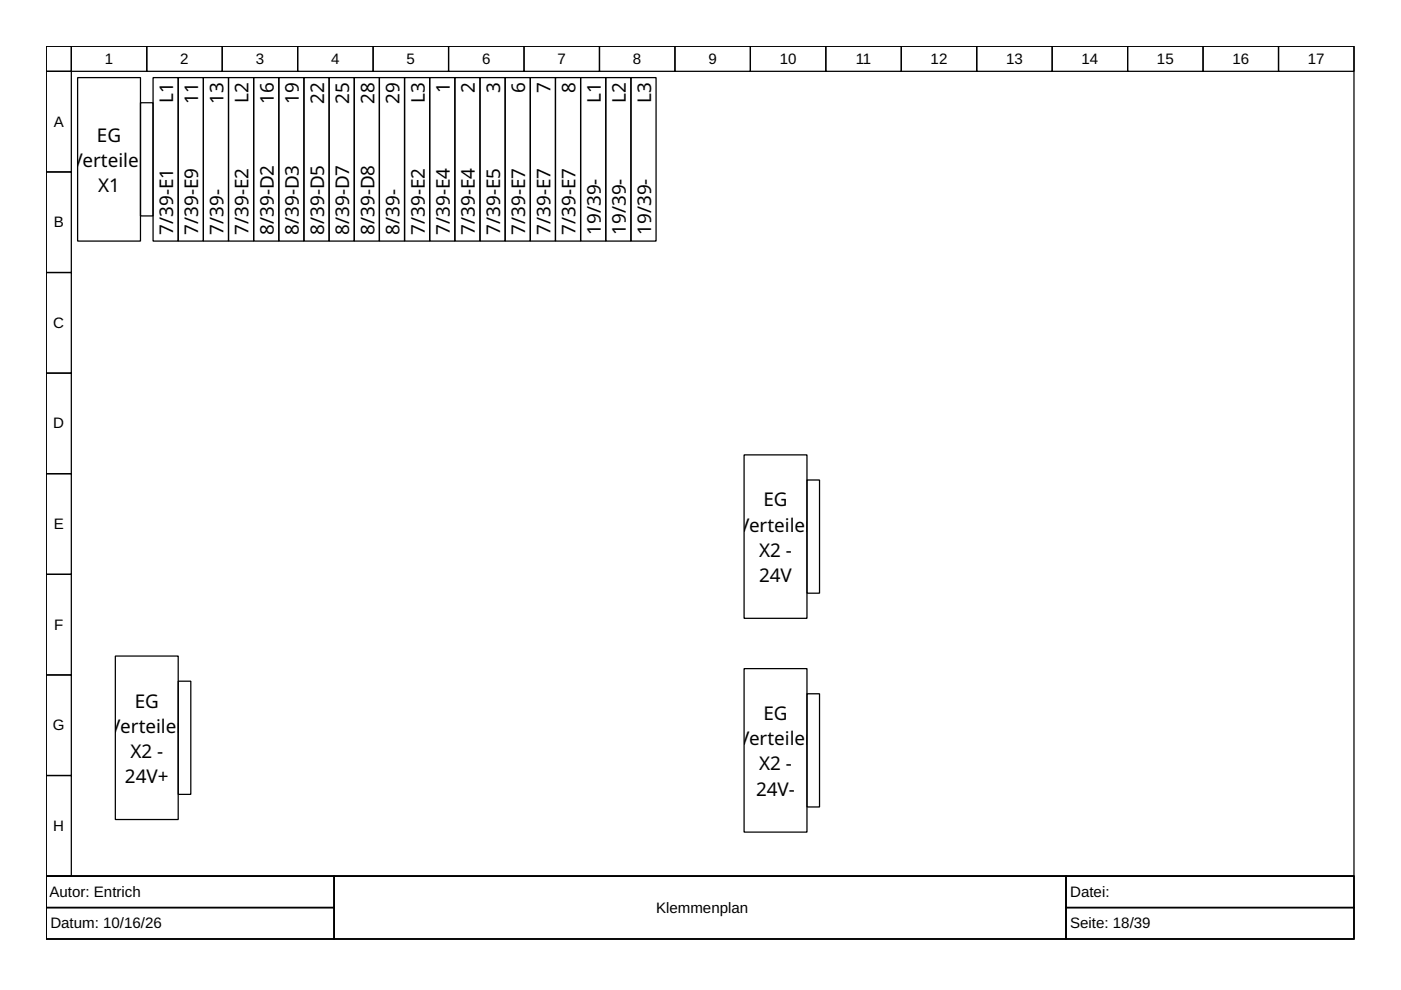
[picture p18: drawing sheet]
<svg xmlns="http://www.w3.org/2000/svg" width="297mm" height="210mm" viewBox="0 0 297 210" stroke-linecap="round" stroke-linejoin="round" font-family="sans-serif">
<defs><g id="words">
<g font-size="4">
<text x="36.7" y="21.9" transform="rotate(-90 36.7 21.9)">L1</text>
<text x="42.1" y="22.1" transform="rotate(-90 42.1 22.1)">11</text>
<text x="47.4" y="22.1" transform="rotate(-90 47.4 22.1)">13</text>
<text x="52.7" y="21.9" transform="rotate(-90 52.7 21.9)">L2</text>
<text x="58" y="22.1" transform="rotate(-90 58 22.1)">16</text>
<text x="63.4" y="22.1" transform="rotate(-90 63.4 22.1)">19</text>
<text x="68.7" y="22.1" transform="rotate(-90 68.7 22.1)">22</text>
<text x="74" y="22.1" transform="rotate(-90 74 22.1)">25</text>
<text x="79.4" y="22.1" transform="rotate(-90 79.4 22.1)">28</text>
<text x="84.7" y="22.1" transform="rotate(-90 84.7 22.1)">29</text>
<text x="90" y="21.9" transform="rotate(-90 90 21.9)">L3</text>
<text x="95.4" y="19.8" transform="rotate(-90 95.4 19.8)">1</text>
<text x="100.7" y="19.8" transform="rotate(-90 100.7 19.8)">2</text>
<text x="106" y="19.8" transform="rotate(-90 106 19.8)">3</text>
<text x="111.4" y="19.8" transform="rotate(-90 111.4 19.8)">6</text>
<text x="116.7" y="19.8" transform="rotate(-90 116.7 19.8)">7</text>
<text x="122" y="19.8" transform="rotate(-90 122 19.8)">8</text>
<text x="127.4" y="21.9" transform="rotate(-90 127.4 21.9)">L1</text>
<text x="132.7" y="21.9" transform="rotate(-90 132.7 21.9)">L2</text>
<text x="138" y="21.9" transform="rotate(-90 138 21.9)">L3</text>
<text x="15.2" y="35.4">V</text>
<text x="17.5" y="35.4">erteiler</text>
<text x="20.6" y="30.1">EG</text>
<text x="20.8" y="40.7">X1</text>
<text x="36.7" y="49.8" transform="rotate(-90 36.7 49.8)">7/39-E1</text>
<text x="42.1" y="49.8" transform="rotate(-90 42.1 49.8)">7/39-E9</text>
<text x="47.4" y="49.8" transform="rotate(-90 47.4 49.8)">7/39-</text>
<text x="52.7" y="49.8" transform="rotate(-90 52.7 49.8)">7/39-E2</text>
<text x="58" y="49.8" transform="rotate(-90 58 49.8)">8/39-D2</text>
<text x="63.4" y="49.8" transform="rotate(-90 63.4 49.8)">8/39-D3</text>
<text x="68.7" y="49.8" transform="rotate(-90 68.7 49.8)">8/39-D5</text>
<text x="74" y="49.8" transform="rotate(-90 74 49.8)">8/39-D7</text>
<text x="79.4" y="49.8" transform="rotate(-90 79.4 49.8)">8/39-D8</text>
<text x="84.7" y="49.8" transform="rotate(-90 84.7 49.8)">8/39-</text>
<text x="90" y="49.8" transform="rotate(-90 90 49.8)">7/39-E2</text>
<text x="95.4" y="49.8" transform="rotate(-90 95.4 49.8)">7/39-E4</text>
<text x="100.7" y="49.8" transform="rotate(-90 100.7 49.8)">7/39-E4</text>
<text x="106" y="49.8" transform="rotate(-90 106 49.8)">7/39-E5</text>
<text x="111.4" y="49.8" transform="rotate(-90 111.4 49.8)">7/39-E7</text>
<text x="116.7" y="49.8" transform="rotate(-90 116.7 49.8)">7/39-E7</text>
<text x="122" y="49.8" transform="rotate(-90 122 49.8)">7/39-E7</text>
<text x="127.4" y="49.8" transform="rotate(-90 127.4 49.8)">19/39-</text>
<text x="132.7" y="49.8" transform="rotate(-90 132.7 49.8)">19/39-</text>
<text x="138" y="49.8" transform="rotate(-90 138 49.8)">19/39-</text>
<text x="161.9" y="107.4">EG</text>
<text x="156.5" y="112.7">V</text>
<text x="158.8" y="112.7">erteiler</text>
<text x="160.9" y="118">X2 -</text>
<text x="160.9" y="123.4">24V</text>
<text x="23.2" y="155.4">V</text>
<text x="25.5" y="155.4">erteiler</text>
<text x="28.6" y="150">EG</text>
<text x="161.9" y="152.7">EG</text>
<text x="27.6" y="160.7">X2 -</text>
<text x="156.5" y="158">V</text>
<text x="158.8" y="158">erteiler</text>
<text x="26.5" y="166">24V+</text>
<text x="160.9" y="163.4">X2 -</text>
<text x="160.3" y="168.7">24V-</text>
</g>
<g font-size="3.2">
<text x="22.2" y="13.5">1</text>
<text x="38.2" y="13.5">2</text>
<text x="54.2" y="13.5">3</text>
<text x="70.2" y="13.5">4</text>
<text x="86.2" y="13.5">5</text>
<text x="102.2" y="13.5">6</text>
<text x="118.2" y="13.5">7</text>
<text x="134.2" y="13.5">8</text>
<text x="150.2" y="13.5">9</text>
<text x="165.3" y="13.5">10</text>
<text x="181.4" y="13.5">11</text>
<text x="197.3" y="13.5">12</text>
<text x="213.3" y="13.5">13</text>
<text x="229.3" y="13.5">14</text>
<text x="245.3" y="13.5">15</text>
<text x="261.3" y="13.5">16</text>
<text x="277.3" y="13.5">17</text>
<text x="11.4" y="26.9">A</text>
<text x="11.4" y="48.2">B</text>
<text x="11.3" y="69.5">C</text>
<text x="11.3" y="90.8">D</text>
<text x="11.4" y="112.2">E</text>
<text x="11.5" y="133.5">F</text>
<text x="11.2" y="154.8">G</text>
<text x="11.3" y="176.2">H</text>
<text x="10.5" y="190.2">Autor: Entrich</text>
<text x="226.9" y="190.2">Datei:</text>
<text x="10.7" y="196.8">Datum: 10/16/26</text>
<text x="139.1" y="193.5">Klemmenplan</text>
<text x="226.9" y="196.8">Seite: 18/39</text>
</g>
</g></defs>
<g fill="none" stroke="#000" stroke-width=".27">
<path d="M9.8 9.8h277.3v176h-277.3zM9.8 9.8h5.3v5.3h-5.3zM9.8 15.1h5.3v21.4h-5.3zM15.1 9.8h16v5.3h-16zM16.5 16.5h13.3v34.6h-13.3zM31.1 9.8h16v5.3h-16zM32.5 16.5h5.3v34.6h-5.3zM37.8 16.5h5.3v34.6h-5.3zM43.1 16.5h5.3v34.6h-5.3zM47.1 9.8h16v5.3h-16zM48.4 16.5h5.4v34.6h-5.4zM53.8 16.5h5.3v34.6h-5.3z"/>
<path d="M59.1 16.5h5.3v34.6h-5.3zM63.1 9.8h16v5.3h-16zM64.4 16.5h5.4v34.6h-5.4zM69.8 16.5h5.3v34.6h-5.3zM75.1 16.5h5.3v34.6h-5.3zM79.1 9.8h16v5.3h-16zM80.4 16.5h5.4v34.6h-5.4zM85.8 16.5h5.3v34.6h-5.3zM91.1 16.5h5.3v34.6h-5.3zM95.1 9.8h16v5.3h-16zM96.4 16.5h5.4v34.6h-5.4zM101.8 16.5h5.3v34.6h-5.3z"/>
<path d="M107.1 16.5h5.3v34.6h-5.3zM111.1 9.8h16v5.3h-16zM112.4 16.5h5.4v34.6h-5.4zM117.8 16.5h5.3v34.6h-5.3zM123.1 16.5h5.3v34.6h-5.3zM127.1 9.8h16v5.3h-16zM128.4 16.5h5.4v34.6h-5.4zM133.8 16.5h5.3v34.6h-5.3zM143.1 9.8h16v5.3h-16zM159.1 9.8h16v5.3h-16zM175.1 9.8h16v5.3h-16zM191.1 9.8h16v5.3h-16z"/>
<path d="M207.1 9.8h16v5.3h-16zM223.1 9.8h16v5.3h-16zM239.1 9.8h16v5.3h-16zM255.1 9.8h16v5.3h-16zM271.1 9.8h16v5.3h-16zM9.8 36.5h5.3v21.3h-5.3zM29.8 21.8h2.7v24h-2.7zM9.8 57.8h5.3v21.3h-5.3zM9.8 79.1h5.3v21.3h-5.3zM157.8 96.4h13.3v34.7h-13.3zM9.8 100.4h5.3v21.4h-5.3zM171.1 101.8h2.7v24h-2.7z"/>
<path d="M9.8 121.8h5.3v21.3h-5.3zM24.5 139.1h13.3v34.7h-13.3zM9.8 143.1h5.3v21.3h-5.3zM37.8 144.4h2.7v24h-2.7zM157.8 141.8h13.3v34.6h-13.3zM171.1 147.1h2.7v24h-2.7zM9.8 164.4h5.3v21.4h-5.3zM9.8 185.8h277.3v13.3h-277.3zM9.8 185.8h61v6.6h-61zM9.8 192.4h61v6.7h-61zM70.8 185.8h155.2v13.3h-155.2zM226 185.8h61.1v6.6h-61.1z"/>
<path d="M226 192.4h61.1v6.7h-61.1z"/>
</g>
<use href="#words"/>
</svg>
